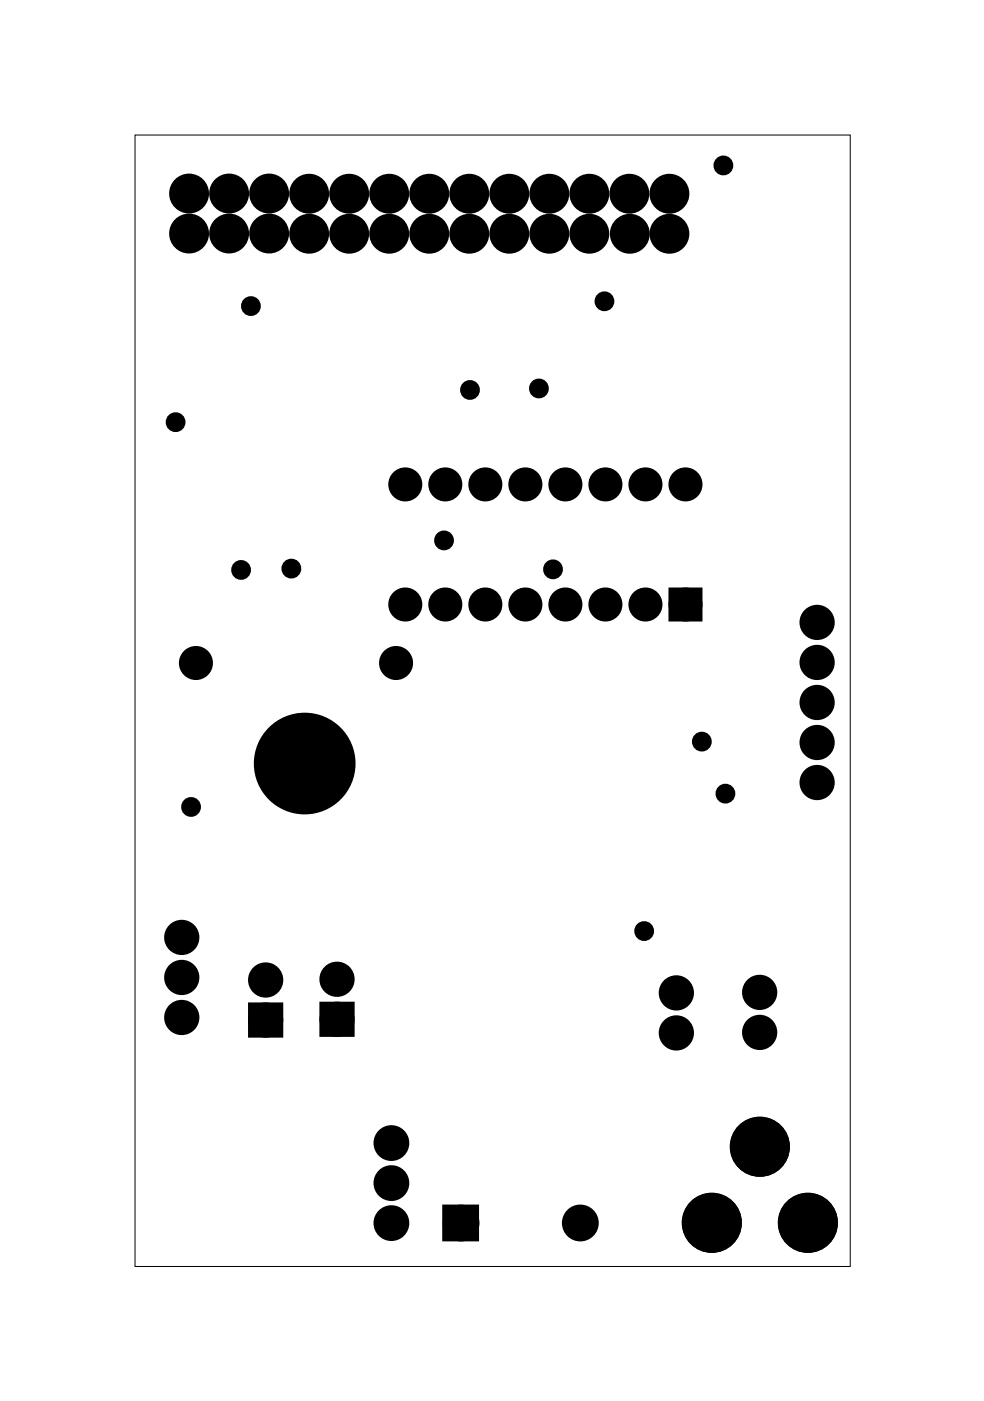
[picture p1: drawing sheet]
<svg xmlns="http://www.w3.org/2000/svg" width="62mm" height="89mm" viewBox="0 0 62 89" stroke-linecap="round" stroke-linejoin="round" font-family="sans-serif">
<path d="M8.6 8.6h45.4v71.8h-45.4z" fill="none" stroke="#000" stroke-width=".06"/>
<g fill="#000">
<circle cx="12" cy="14.8" r=".87"/>
<circle cx="12" cy="12.3" r=".87"/>
<circle cx="14.5" cy="14.8" r=".87"/>
<circle cx="14.5" cy="12.3" r=".87"/>
<circle cx="15.9" cy="19.4" r=".35"/>
<circle cx="17.1" cy="14.8" r=".87"/>
<circle cx="17.1" cy="12.3" r=".87"/>
<circle cx="19.6" cy="12.3" r=".87"/>
<circle cx="19.6" cy="14.8" r=".87"/>
<circle cx="22.2" cy="12.3" r=".87"/>
<circle cx="22.2" cy="14.8" r=".87"/>
<circle cx="24.7" cy="12.3" r=".87"/>
<circle cx="24.7" cy="14.8" r=".87"/>
<circle cx="27.2" cy="12.3" r=".87"/>
<circle cx="27.2" cy="14.8" r=".87"/>
<circle cx="29.8" cy="12.3" r=".87"/>
<circle cx="29.8" cy="14.8" r=".87"/>
<circle cx="32.3" cy="12.3" r=".87"/>
<circle cx="32.3" cy="14.8" r=".87"/>
<circle cx="34.9" cy="12.3" r=".87"/>
<circle cx="34.9" cy="14.8" r=".87"/>
<circle cx="37.4" cy="12.3" r=".87"/>
<circle cx="37.4" cy="14.8" r=".87"/>
<circle cx="38.4" cy="19.1" r=".35"/>
<circle cx="39.9" cy="12.3" r=".87"/>
<circle cx="40" cy="14.8" r=".87"/>
<circle cx="42.5" cy="12.3" r=".87"/>
<circle cx="42.5" cy="14.8" r=".87"/>
<circle cx="45.9" cy="10.5" r=".35"/>
<circle cx="11.1" cy="26.8" r=".35"/>
<circle cx="15.3" cy="36.2" r=".35"/>
<circle cx="18.5" cy="36.1" r=".35"/>
<circle cx="25.7" cy="30.7" r=".7"/>
<circle cx="25.7" cy="38.4" r=".7"/>
<circle cx="28.2" cy="34.3" r=".35"/>
<circle cx="28.3" cy="30.7" r=".7"/>
<circle cx="28.3" cy="38.4" r=".7"/>
<circle cx="29.8" cy="24.7" r=".35"/>
<circle cx="30.8" cy="38.4" r=".7"/>
<circle cx="30.8" cy="30.7" r=".7"/>
<circle cx="33.3" cy="38.4" r=".7"/>
<circle cx="33.3" cy="30.7" r=".7"/>
<circle cx="34.2" cy="24.7" r=".35"/>
<circle cx="35.1" cy="36.1" r=".35"/>
<circle cx="35.9" cy="38.4" r=".7"/>
<circle cx="35.9" cy="30.7" r=".7"/>
<circle cx="38.4" cy="30.7" r=".7"/>
<circle cx="38.4" cy="38.4" r=".7"/>
<circle cx="41" cy="30.7" r=".7"/>
<circle cx="41" cy="38.4" r=".7"/>
<circle cx="43.5" cy="38.4" r=".7"/>
<circle cx="43.5" cy="30.7" r=".7"/>
<circle cx="51.9" cy="39.5" r=".74"/>
<circle cx="11.5" cy="59.5" r=".74"/>
<circle cx="12.1" cy="51.2" r=".35"/>
<circle cx="12.4" cy="42.1" r=".7"/>
<circle cx="19.3" cy="48.5" r="2.6"/>
<circle cx="25.1" cy="42.1" r=".7"/>
<circle cx="40.9" cy="59.1" r=".35"/>
<circle cx="44.5" cy="47.1" r=".35"/>
<circle cx="46" cy="50.4" r=".35"/>
<circle cx="51.9" cy="44.6" r=".74"/>
<circle cx="51.9" cy="42" r=".74"/>
<circle cx="51.9" cy="49.7" r=".74"/>
<circle cx="51.9" cy="47.1" r=".74"/>
<circle cx="11.5" cy="64.6" r=".74"/>
<circle cx="11.5" cy="62" r=".74"/>
<circle cx="16.9" cy="62.2" r=".74"/>
<circle cx="16.9" cy="64.7" r=".74"/>
<circle cx="21.4" cy="62.1" r=".74"/>
<circle cx="21.4" cy="64.7" r=".74"/>
<circle cx="24.8" cy="72.5" r=".75"/>
<circle cx="24.8" cy="75.1" r=".75"/>
<circle cx="24.8" cy="77.6" r=".75"/>
<circle cx="29.3" cy="77.6" r=".79"/>
<circle cx="36.8" cy="77.6" r=".79"/>
<circle cx="42.9" cy="65.5" r=".74"/>
<circle cx="42.9" cy="63" r=".74"/>
<circle cx="45.2" cy="77.6" r="1.52"/>
<circle cx="48.2" cy="63" r=".74"/>
<circle cx="48.2" cy="65.5" r=".74"/>
<circle cx="48.2" cy="72.8" r="1.52"/>
<circle cx="51.3" cy="77.6" r="1.52"/>
</g>
<g fill="none" stroke="#000" stroke-width=".55">
<circle cx="15.9" cy="19.4" r=".35"/>
<circle cx="38.4" cy="19.1" r=".35"/>
<circle cx="45.9" cy="10.5" r=".35"/>
<circle cx="11.1" cy="26.8" r=".35"/>
<circle cx="15.3" cy="36.2" r=".35"/>
<circle cx="18.5" cy="36.1" r=".35"/>
<circle cx="28.2" cy="34.3" r=".35"/>
<circle cx="29.8" cy="24.7" r=".35"/>
<circle cx="34.2" cy="24.7" r=".35"/>
<circle cx="35.1" cy="36.1" r=".35"/>
<circle cx="12.1" cy="51.2" r=".35"/>
<circle cx="40.9" cy="59.1" r=".35"/>
<circle cx="44.5" cy="47.1" r=".35"/>
<circle cx="46" cy="50.4" r=".35"/>
</g>
<path d="M42.8 37.7h1.4v1.4h-1.4zM16.1 64h1.5v1.5h-1.5zM20.6 63.9h1.5v1.5h-1.5zM28.4 76.8h1.6v1.6h-1.6z" fill="#000"/>
<g fill="none" stroke="#000" stroke-width=".76" stroke-linecap="butt">
<path d="M42.8 37.7h1.4v1.4h-1.4zM16.1 64h1.5v1.5h-1.5zM20.6 63.9h1.5v1.5h-1.5zM28.4 76.8h1.6v1.6h-1.6z"/>
<circle cx="25.7" cy="38.4" r=".7"/>
<circle cx="25.7" cy="30.7" r=".7"/>
<circle cx="28.3" cy="38.4" r=".7"/>
<circle cx="28.3" cy="30.7" r=".7"/>
<circle cx="30.8" cy="38.4" r=".7"/>
<circle cx="30.8" cy="30.7" r=".7"/>
<circle cx="33.3" cy="38.4" r=".7"/>
<circle cx="33.3" cy="30.7" r=".7"/>
<circle cx="35.9" cy="38.4" r=".7"/>
<circle cx="35.9" cy="30.7" r=".7"/>
<circle cx="38.4" cy="38.4" r=".7"/>
<circle cx="38.4" cy="30.7" r=".7"/>
<circle cx="41" cy="38.4" r=".7"/>
<circle cx="41" cy="30.7" r=".7"/>
<circle cx="43.5" cy="38.4" r=".7"/>
<circle cx="43.5" cy="30.7" r=".7"/>
<circle cx="51.9" cy="39.5" r=".74"/>
<circle cx="11.5" cy="59.5" r=".74"/>
<circle cx="12.4" cy="42.1" r=".7"/>
<circle cx="25.1" cy="42.1" r=".7"/>
<circle cx="51.9" cy="47.1" r=".74"/>
<circle cx="51.9" cy="49.7" r=".74"/>
<circle cx="51.9" cy="42" r=".74"/>
<circle cx="51.9" cy="44.6" r=".74"/>
<circle cx="11.5" cy="62" r=".74"/>
<circle cx="11.5" cy="64.6" r=".74"/>
<circle cx="16.9" cy="62.2" r=".74"/>
<circle cx="16.9" cy="64.7" r=".74"/>
<circle cx="21.4" cy="62.1" r=".74"/>
<circle cx="21.4" cy="64.7" r=".74"/>
<circle cx="24.8" cy="72.5" r=".75"/>
<circle cx="24.8" cy="77.6" r=".75"/>
<circle cx="24.8" cy="75.1" r=".75"/>
<circle cx="29.3" cy="77.6" r=".79"/>
<circle cx="36.8" cy="77.6" r=".79"/>
<circle cx="42.9" cy="63" r=".74"/>
<circle cx="42.9" cy="65.5" r=".74"/>
<circle cx="45.2" cy="77.6" r="1.52"/>
<circle cx="48.2" cy="63" r=".74"/>
<circle cx="48.2" cy="65.5" r=".74"/>
<circle cx="48.2" cy="72.8" r="1.52"/>
<circle cx="51.3" cy="77.6" r="1.52"/>
</g>
<circle cx="19.3" cy="48.5" r="2.6" fill="none" stroke="#000" stroke-width="1.3" stroke-linecap="butt"/>
<g fill="none" stroke="#000" stroke-width=".78" stroke-linecap="butt">
<circle cx="12" cy="14.8" r=".87"/>
<circle cx="12" cy="12.3" r=".87"/>
<circle cx="14.5" cy="14.8" r=".87"/>
<circle cx="14.5" cy="12.3" r=".87"/>
<circle cx="17.1" cy="14.8" r=".87"/>
<circle cx="17.1" cy="12.3" r=".87"/>
<circle cx="19.6" cy="14.8" r=".87"/>
<circle cx="19.6" cy="12.3" r=".87"/>
<circle cx="22.2" cy="14.8" r=".87"/>
<circle cx="22.2" cy="12.3" r=".87"/>
<circle cx="24.7" cy="14.8" r=".87"/>
<circle cx="24.7" cy="12.3" r=".87"/>
<circle cx="27.2" cy="12.3" r=".87"/>
<circle cx="27.2" cy="14.8" r=".87"/>
<circle cx="29.8" cy="12.3" r=".87"/>
<circle cx="29.8" cy="14.8" r=".87"/>
<circle cx="32.3" cy="14.8" r=".87"/>
<circle cx="32.3" cy="12.3" r=".87"/>
<circle cx="34.9" cy="14.8" r=".87"/>
<circle cx="34.9" cy="12.3" r=".87"/>
<circle cx="37.4" cy="14.8" r=".87"/>
<circle cx="37.4" cy="12.3" r=".87"/>
<circle cx="39.9" cy="12.3" r=".87"/>
<circle cx="40" cy="14.8" r=".87"/>
<circle cx="42.5" cy="12.3" r=".87"/>
<circle cx="42.5" cy="14.8" r=".87"/>
</g>
</svg>
